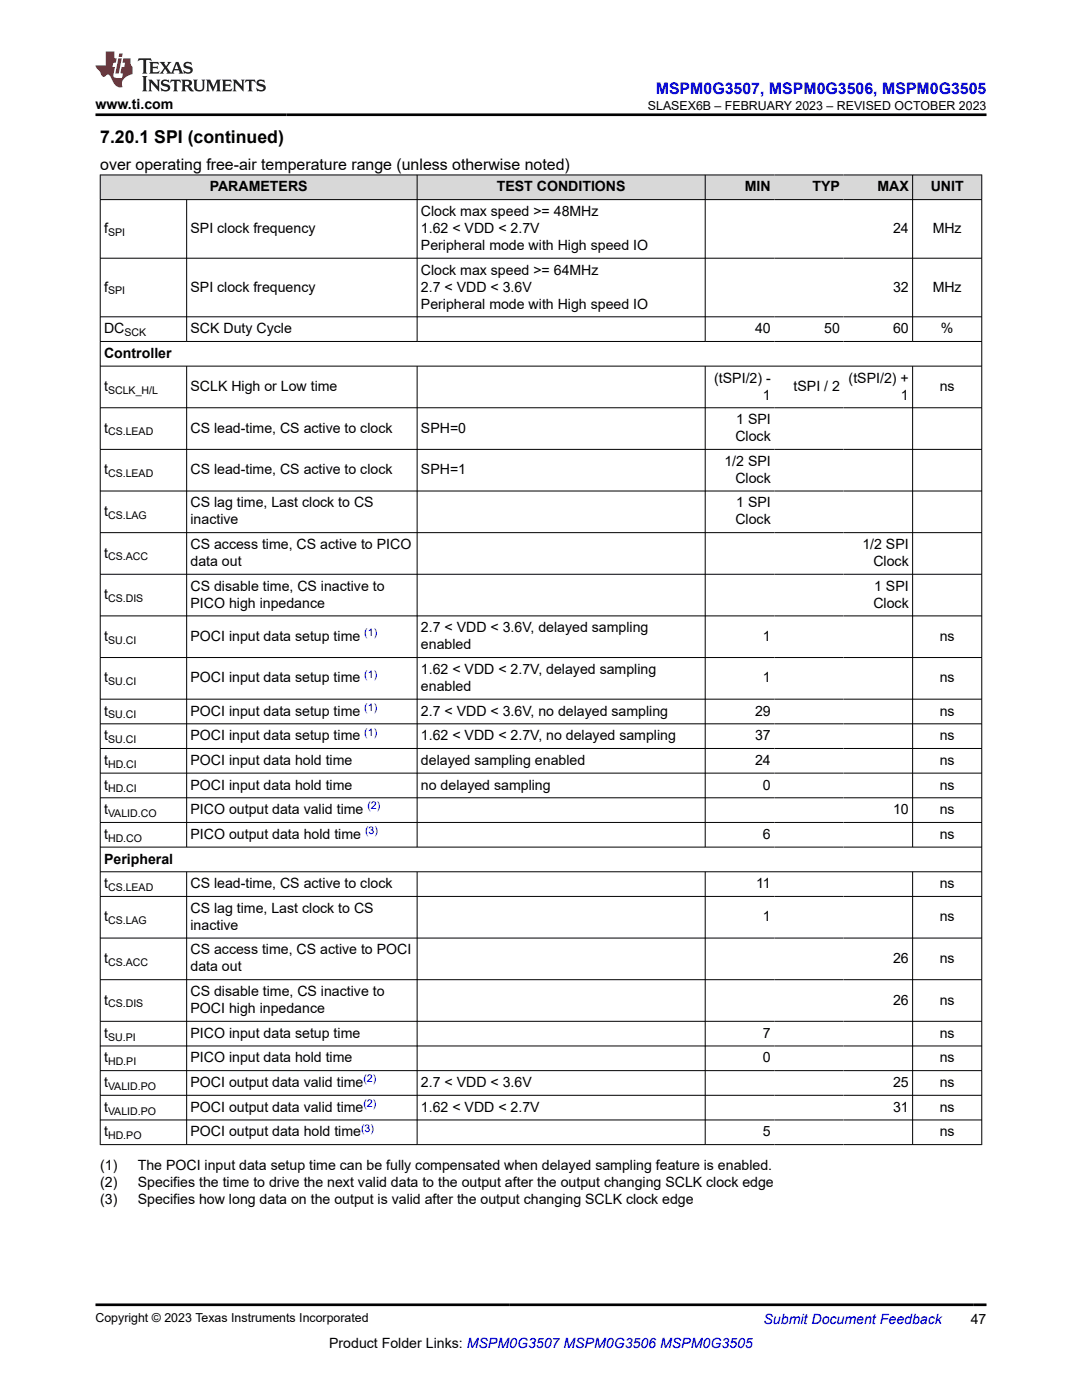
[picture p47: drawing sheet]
<svg xmlns="http://www.w3.org/2000/svg" width="216mm" height="279mm" viewBox="0 0 216 279" stroke-linecap="round" stroke-linejoin="round" font-family="sans-serif">
<defs><g id="words">
<text font-size="3.5" x="20" y="28.5">7.20.1 SPI (continued)</text>
<text font-size="3.2" fill="#00f" x="130.9" y="18.7">MSPM0G3507, MSPM0G3506, MSPM0G3505</text>
<text font-size="3.2" x="20" y="33.9">over operating free-air temperature range (unless otherwise noted)</text>
<g font-size="2.8">
<text x="19" y="21.8">www.ti.com</text>
<text x="41.8" y="38.2">PARAMETERS</text>
<text x="99.1" y="38.2">TEST CONDITIONS</text>
<text x="148.6" y="38.2">MIN</text>
<text x="162.1" y="38.2">TYP</text>
<text x="175.1" y="38.2">MAX</text>
<text x="185.7" y="38.2">UNIT</text>
<text x="20.8" y="46.5">f</text>
<text x="38" y="46.5">SPI clock frequency</text>
<text x="84" y="43.1">Clock max speed &gt;= 48MHz</text>
<text x="84" y="46.5">1.62 &lt; VDD &lt; 2.7V</text>
<text x="178.2" y="46.5">24</text>
<text x="186.1" y="46.5">MHz</text>
<text x="84" y="49.9">Peripheral mode with High speed IO</text>
<text x="20.8" y="58.2">f</text>
<text x="38" y="58.2">SPI clock frequency</text>
<text x="84" y="54.8">Clock max speed &gt;= 64MHz</text>
<text x="84" y="58.2">2.7 &lt; VDD &lt; 3.6V</text>
<text x="178.2" y="58.2">32</text>
<text x="186.1" y="58.2">MHz</text>
<text x="84" y="61.6">Peripheral mode with High speed IO</text>
<text x="20.8" y="66.5">DC</text>
<text x="20.8" y="71.4">Controller</text>
<text x="38" y="66.5">SCK Duty Cycle</text>
<text x="150.7" y="66.5">40</text>
<text x="164.5" y="66.5">50</text>
<text x="178.2" y="66.5">60</text>
<text x="187.7" y="66.5">%</text>
<text x="142.5" y="76.3">(tSPI/2) -</text>
<text x="169.3" y="76.3">(tSPI/2) +</text>
<text x="20.8" y="78">t</text>
<text x="38" y="78">SCLK High or Low time</text>
<text x="152.2" y="79.7">1</text>
<text x="158.3" y="78">tSPI / 2</text>
<text x="179.8" y="79.7">1</text>
<text x="187.5" y="78">ns</text>
<text x="20.8" y="86.3">t</text>
<text x="38" y="86.3">CS lead-time, CS active to clock</text>
<text x="84" y="86.3">SPH=0</text>
<text x="146.7" y="88">Clock</text>
<text x="146.9" y="84.7">1 SPI</text>
<text x="20.8" y="94.7">t</text>
<text x="38" y="94.7">CS lead-time, CS active to clock</text>
<text x="84" y="94.7">SPH=1</text>
<text x="144.6" y="93">1/2 SPI</text>
<text x="38" y="101.3">CS lag time, Last clock to CS</text>
<text x="146.7" y="96.3">Clock</text>
<text x="146.9" y="101.3">1 SPI</text>
<text x="20.8" y="103">t</text>
<text x="38" y="104.7">inactive</text>
<text x="146.7" y="104.7">Clock</text>
<text x="20.8" y="111.3">t</text>
<text x="38" y="109.6">CS access time, CS active to PICO</text>
<text x="38" y="113">data out</text>
<text x="172.1" y="109.6">1/2 SPI</text>
<text x="174.3" y="113">Clock</text>
<text x="20.8" y="119.6">t</text>
<text x="38" y="117.9">CS disable time, CS inactive to</text>
<text x="174.4" y="117.9">1 SPI</text>
<text x="38" y="121.3">PICO high inpedance</text>
<text x="174.3" y="121.3">Clock</text>
<text x="20.8" y="127.9">t</text>
<text x="38" y="127.9">POCI input data setup time</text>
<text x="84" y="126.2">2.7 &lt; VDD &lt; 3.6V, delayed sampling</text>
<text x="84" y="129.6">enabled</text>
<text x="152.2" y="127.9">1</text>
<text x="187.5" y="127.9">ns</text>
<text x="20.8" y="136.2">t</text>
<text x="38" y="136.2">POCI input data setup time</text>
<text x="84" y="134.5">1.62 &lt; VDD &lt; 2.7V, delayed sampling</text>
<text x="84" y="137.9">enabled</text>
<text x="152.2" y="136.2">1</text>
<text x="187.5" y="136.2">ns</text>
<text x="20.8" y="142.8">t</text>
<text x="38" y="142.8">POCI input data setup time</text>
<text x="84" y="142.8">2.7 &lt; VDD &lt; 3.6V, no delayed sampling</text>
<text x="150.7" y="142.8">29</text>
<text x="187.5" y="142.8">ns</text>
<text x="20.8" y="147.7">t</text>
<text x="38" y="147.7">POCI input data setup time</text>
<text x="84" y="147.7">1.62 &lt; VDD &lt; 2.7V, no delayed sampling</text>
<text x="150.7" y="147.7">37</text>
<text x="187.5" y="147.7">ns</text>
<text x="20.8" y="152.6">t</text>
<text x="38" y="152.6">POCI input data hold time</text>
<text x="84" y="152.6">delayed sampling enabled</text>
<text x="150.7" y="152.6">24</text>
<text x="187.5" y="152.6">ns</text>
<text x="20.8" y="157.6">t</text>
<text x="38" y="157.6">POCI input data hold time</text>
<text x="84" y="157.6">no delayed sampling</text>
<text x="152.2" y="157.6">0</text>
<text x="187.5" y="157.6">ns</text>
<text x="20.8" y="162.5">t</text>
<text x="20.8" y="167.4">t</text>
<text x="38" y="162.5">PICO output data valid time</text>
<text x="38" y="167.4">PICO output data hold time</text>
<text x="152.2" y="167.4">6</text>
<text x="178.2" y="162.5">10</text>
<text x="187.5" y="162.5">ns</text>
<text x="187.5" y="167.4">ns</text>
<text x="20.8" y="172.3">Peripheral</text>
<text x="20.8" y="177.3">t</text>
<text x="38" y="177.3">CS lead-time, CS active to clock</text>
<text x="150.9" y="177.3">11</text>
<text x="187.5" y="177.3">ns</text>
<text x="20.8" y="183.9">t</text>
<text x="38" y="182.2">CS lag time, Last clock to CS</text>
<text x="38" y="185.6">inactive</text>
<text x="152.2" y="183.9">1</text>
<text x="187.5" y="183.9">ns</text>
<text x="38" y="190.5">CS access time, CS active to POCI</text>
<text x="20.8" y="192.2">t</text>
<text x="38" y="193.9">data out</text>
<text x="178.2" y="192.2">26</text>
<text x="187.5" y="192.2">ns</text>
<text x="20.8" y="200.5">t</text>
<text x="38" y="198.8">CS disable time, CS inactive to</text>
<text x="38" y="202.2">POCI high inpedance</text>
<text x="178.2" y="200.5">26</text>
<text x="187.5" y="200.5">ns</text>
<text x="20.8" y="207.1">t</text>
<text x="38" y="207.1">PICO input data setup time</text>
<text x="152.2" y="207.1">7</text>
<text x="187.5" y="207.1">ns</text>
<text x="20.8" y="212">t</text>
<text x="38" y="212">PICO input data hold time</text>
<text x="152.2" y="212">0</text>
<text x="187.5" y="212">ns</text>
<text x="20.8" y="216.9">t</text>
<text x="20.8" y="221.9">t</text>
<text x="38" y="216.9">POCI output data valid time</text>
<text x="38" y="221.9">POCI output data valid time</text>
<text x="84" y="216.9">2.7 &lt; VDD &lt; 3.6V</text>
<text x="84" y="221.9">1.62 &lt; VDD &lt; 2.7V</text>
<text x="178.2" y="216.9">25</text>
<text x="178.2" y="221.9">31</text>
<text x="187.5" y="216.9">ns</text>
<text x="187.5" y="221.9">ns</text>
<text x="20.8" y="226.8">t</text>
<text x="38" y="226.8">POCI output data hold time</text>
<text x="152.2" y="226.8">5</text>
<text x="187.5" y="226.8">ns</text>
<text x="20" y="233.6">(1)</text>
<text x="27.5" y="233.6">The POCI input data setup time can be fully compensated when delayed sampling feature is enabled.</text>
<text x="20" y="237">(2)</text>
<text x="27.5" y="237">Specifies the time to drive the next valid data to the output after the output changing SCLK clock edge</text>
<text x="20" y="240.4">(3)</text>
<text x="27.5" y="240.4">Specifies how long data on the output is valid after the output changing SCLK clock edge</text>
<text x="65.7" y="269">Product Folder Links: MSPM0G3507 MSPM0G3506 MSPM0G3505</text>
<text x="193.7" y="264.2">47</text>
</g>
<text font-size="2.8" fill="#00f" x="152.4" y="264.2">Submit Document Feedback</text>
<g font-size="2.5">
<text x="129.3" y="21.9">SLASEX6B – FEBRUARY 2023 – REVISED OCTOBER 2023</text>
<text x="19" y="263.9">Copyright © 2023 Texas Instruments Incorporated</text>
</g>
<g font-size="2.1">
<text x="21.6" y="47.1">SPI</text>
<text x="21.6" y="58.8">SPI</text>
<text x="24.8" y="67.1">SCK</text>
<text x="21.6" y="78.6">SCLK_H/L</text>
<text x="21.6" y="86.9">CS.LEAD</text>
<text x="21.6" y="95.2">CS.LEAD</text>
<text x="21.6" y="103.5">CS.LAG</text>
<text x="21.6" y="111.8">CS.ACC</text>
<text x="21.6" y="120.1">CS.DIS</text>
<text x="21.6" y="128.4">SU.CI</text>
<text x="21.6" y="136.8">SU.CI</text>
<text x="21.6" y="143.4">SU.CI</text>
<text x="21.6" y="148.3">SU.CI</text>
<text x="21.6" y="153.2">HD.CI</text>
<text x="21.6" y="158.1">HD.CI</text>
<text x="21.6" y="163.1">VALID.CO</text>
<text x="21.6" y="168">HD.CO</text>
<text x="21.6" y="177.8">CS.LEAD</text>
<text x="21.6" y="184.4">CS.LAG</text>
<text x="21.6" y="192.7">CS.ACC</text>
<text x="21.6" y="201">CS.DIS</text>
<text x="21.6" y="207.7">SU.PI</text>
<text x="21.6" y="212.6">HD.PI</text>
<text x="21.6" y="217.5">VALID.PO</text>
<text x="21.6" y="222.4">VALID.PO</text>
<text x="21.6" y="227.3">HD.PO</text>
</g>
<g font-size="2.1" fill="#00f">
<text x="72.7" y="126.9">(1)</text>
<text x="72.7" y="135.3">(1)</text>
<text x="72.7" y="141.9">(1)</text>
<text x="72.7" y="146.8">(1)</text>
<text x="73.3" y="161.6">(2)</text>
<text x="72.8" y="166.5">(3)</text>
<text x="72.5" y="216">(2)</text>
<text x="72.5" y="220.9">(2)</text>
<text x="72.1" y="225.8">(3)</text>
</g>
</g></defs>
<g fill="#d8d8d8">
<path d="M20 34.9h175.9v4.9h-175.9z" fill-rule="evenodd"/>
<path d="M20.1 35h63.1v4.8h-63.1z" fill-rule="evenodd"/>
<path d="M83.3 35h57.4v4.8h-57.4z" fill-rule="evenodd"/>
<path d="M140.8 35h13.7v4.8h-13.7z" fill-rule="evenodd"/>
<path d="M154.5 35h13.8v4.8h-13.8z" fill-rule="evenodd"/>
<path d="M168.3 35h13.7v4.8h-13.7z" fill-rule="evenodd"/>
<path d="M182.2 35h13.6v4.8h-13.6z" fill-rule="evenodd"/>
</g>
<g fill="none" stroke="#000" stroke-width=".2">
<path d="M19.9 34.9h176.1M19.9 39.8h176.1M20 34.9v193.6M37.2 39.8v28.4M83.2 34.9v33.3M140.7 34.9v33.3M182.1 34.9v33.3M195.9 34.9v193.6M19.9 51.5h176.1M19.9 63.2h176.1M19.9 68.1h176.1M19.9 73.1h176.1"/>
<path d="M37.2 73.1v96M83.2 73.1v96M140.7 73.1v96M182.1 73.1v96M19.9 81.4h176.1M19.9 89.7h176.1M19.9 98h176.1M19.9 106.3h176.1M19.9 114.6h176.1M19.9 122.9h176.1M19.9 131.2h176.1M19.9 139.5h176.1"/>
<path d="M19.9 144.5h176.1M19.9 149.4h176.1M19.9 154.3h176.1M19.9 159.2h176.1M19.9 164.1h176.1M19.9 169.1h176.1M19.9 174h176.1M19.9 178.9h176.1M37.2 174v54.5M83.2 174v54.5M140.7 174v54.5M182.1 174v54.5"/>
<path d="M19.9 187.2h176.1M19.9 195.5h176.1M19.9 203.8h176.1M19.9 208.7h176.1M19.9 213.7h176.1M19.9 218.6h176.1M19.9 223.5h176.1M19.9 228.4h176.1"/>
</g>
<path d="M27.7 11.6l-.2 .6 .5-.2h.6v.1v2.2l-.2 .4h1l-.2-.4v-2.2v-.1h.5l.5 .2-.1-.6zM29.8 12.4l.2 .3v1.6l-.2 .4h1.9l.1-.6a1.08 1.08 0 0 1-1.3 .2v-.7h.6l.4 .2v-.7l-.4 .2h-.6v-.5l.2-.2a1 1 0 0 1 1 .3l-.1-.5zM31.8 12.4l1 1.1-1 1.2h.9l-.2-.2 .4-.8 .5 .8-.2 .2h1.6l-.2-.2 .1-.5h1l.1 .5-.1 .2h.9l-.2-.4-.8-1.9h-.5l-1 2.1-.8-1.1 .9-1h-.8l.2 .2-.5 .6-.3-.6 .1-.2zM35.2 12.8l.4 1h-.8zM36.8 12.5a.65 .65 0 0 0-.2 .7 .65 .65 0 0 0 .6 .5l.7 .1 .1 .3a.79 .79 0 0 1-.7 .4 .79 .79 0 0 1-.7-.5l.1 .7 .2-.1a.93 .93 0 0 0 1.1 0 .93 .93 0 0 0 .4-.9 1.46 1.46 0 0 0-1.2-.6l-.1-.3a1.09 1.09 0 0 1 1.2 .2l-.2-.6-.1 .1-.6-.2zM28.4 15.2l.2 .4v2.2l-.2 .4h1l-.2-.4v-2.2l.2-.4zM29.6 15.9l.2 .4v1.5l-.2 .4h.8l-.3-.4v-1.3l1.7 1.8v-2l.2-.4h-.8l.2 .2 .1 1.1-1.2-1.3zM32.3 16a.65 .65 0 0 0-.2 .8 .65 .65 0 0 0 .7 .4l.6 .2 .1 .2a.79 .79 0 0 1-.7 .4 .79 .79 0 0 1-.7-.5l.1 .7 .2-.1a.93 .93 0 0 0 1.1 .1 .93 .93 0 0 0 .4-1 1.46 1.46 0 0 0-1.2-.5l-.1-.4a1.09 1.09 0 0 1 1.2 .2l-.2-.6-.1 .1-.6-.1zM34.1 15.9l-.1 .6a.63 .63 0 0 1 .7-.3l.1 1.6-.3 .4h1l-.2-.4v-1.6a.66 .66 0 0 1 .8 .3l-.1-.6zM36.2 15.9l.2 .4v1.5l-.2 .4h.9l-.2-.2v-.7h.5l.1 .2a.79 .79 0 0 0 1.2 .6l-1-.9a.61 .61 0 0 0 .6-.6 .61 .61 0 0 0-.5-.7zM36.9 16.2h.2a.47 .47 0 0 1 .5 .1 .47 .47 0 0 1 .1 .5l-.2 .1-.6 .1zM38.5 15.9l.2 .2a2.27 2.27 0 0 0 .4 2 1.04 1.04 0 0 0 1.7-.7v-1.3l.2-.2h-.8l.2 .4v1.1a.6 .6 0 0 1-.6 .6 .6 .6 0 0 1-.6-.6v-1.1l.3-.4zM41.1 15.9l.2 .4v1.5l-.2 .4h.7l-.2-.4v-1.4l.9 1.9 .8-1.9v1.4l-.2 .4h1l-.3-.4v-1.5l.3-.4h-.8l-.7 1.5-.7-1.5zM44.3 15.9l.2 .4v1.5l-.2 .4h1.9l.1-.6a1.09 1.09 0 0 1-1.3 .2v-.7h.6l.4 .2v-.6l-.4 .2h-.6v-.6l.2-.1a1.01 1.01 0 0 1 1 .3l-.1-.6zM46.4 15.9l.3 .4v1.5l-.3 .4h.8l-.2-.4v-1.3l1.6 1.8v-2l.2-.4h-.7l.2 .2v1.1l-1.2-1.3zM49 15.9l-.1 .6a.63 .63 0 0 1 .8-.3v1.6l-.3 .4h1l-.2-.4v-1.6a.66 .66 0 0 1 .8 .3l-.1-.6zM51.4 16a.65 .65 0 0 0-.2 .8 .65 .65 0 0 0 .6 .4l.6 .2 .2 .2a.79 .79 0 0 1-.8 .4 .79 .79 0 0 1-.6-.5l.1 .7 .2-.1a.93 .93 0 0 0 1 .1 .93 .93 0 0 0 .5-1 1.46 1.46 0 0 0-1.3-.5l-.1-.4a1.09 1.09 0 0 1 1.3 .2l-.2-.6-.2 .1-.5-.1z" fill="#231f20"/>
<path d="M21.1 10.3v2.7h-2.1l.1 .4 .9 1a.95 .95 0 0 0 .9 .9 .59 .59 0 0 1 .6-.4 .59 .59 0 0 1 .5 .3l.4 .8a1.59 1.59 0 0 0 2.1 1.4 1.61 1.61 0 0 1 1-2.3l1-.3-.1-1.5a1.59 1.59 0 0 1-.4-1.7h-1.4l-.2 .9h.5l-.1 .9h-.5l-.2 .9v.3l.4 .1-.2 .9h-.6a.73 .73 0 0 1-1.1-.7l.3-1.5h-.5l.2-.9h.5l.2-.9h-.5v-1.3zM23.6 11.6l-.6 3.1h.7l.6-3.1zM23.8 10.7l-.1 .6h.7l.1-.6z" fill="#ed1c24"/>
<path d="M19 22.9h177.8M19 260.4h177.8" fill="none" stroke="#000" stroke-width=".53"/>
<use href="#words"/>
</svg>
